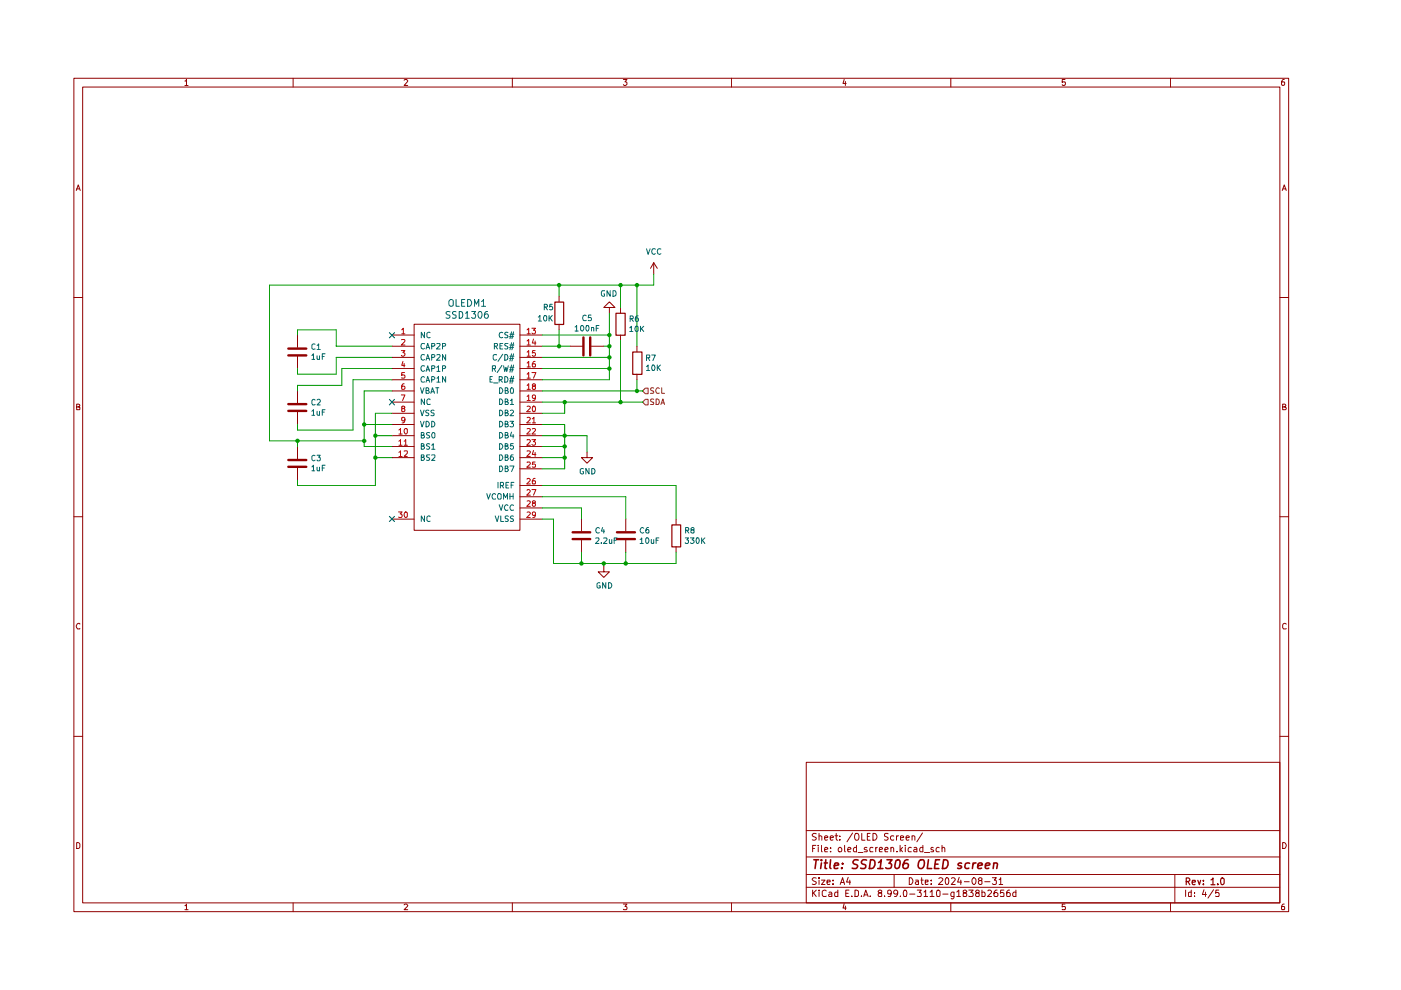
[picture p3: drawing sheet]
<svg xmlns="http://www.w3.org/2000/svg" width="297mm" height="210mm" viewBox="0 0 297 210" stroke-linecap="round" stroke-linejoin="round" font-family="sans-serif">
<g fill="none" stroke="#910000" stroke-width=".21">
<path d="M15.7 16.6h257.5v176.7h-257.5zM17.5 18.5h253.9v172.9h-253.9zM39.2 17.2h.2l.1-.4v1.3M39.2 18.1h.7M62.1 16.6v1.9M85.7 17l.2-.2h.3l.2 .3-.7 1h.7M108.6 16.6v1.9M132.2 16.8h.7l-.4 .6 .4 .1v.4l-.2 .2h-.4l-.1-.2M155.1 16.6v1.9M179 16.8l-.3 .9h.7M179.2 17.3v.8M201.6 16.6v1.9"/>
<path d="M225.8 16.8h-.6v.6h.6l.1 .1-.1 .5-.4 .1-.2-.2M248.2 16.6v1.9M272.3 16.8h-.3a.93 .93 0 0 0-.2 1.2h.5l.1-.5-.1-.1h-.5l-.1 .1M16.2 40.4l.4-1.2 .4 1.2M16.3 40h.5M138.6 55.7l-.7 1.2M138.6 55.7l.8 1.2M138.6 55.7v2.4M271.9 40.4l.4-1.2 .4 1.2M272 40h.6M15.7 63.1h1.8M118.5 62.8v1.2"/>
<path d="M118.5 68.7v1.2M120.9 73.4h2.6M125.4 73.4h2.6M129.2 65.2h1.2l-1.2-1.2-1.2 1.2h1.2v1.2M131.6 65.2v1.2M131.6 71v1.2M135 73.4v1.2M135 79.3v1.2M271.4 63.1h1.8M16.3 86.3h.4l.2-.3-.1-.2-.5-.1v1.2h.5l.1-.5-.2-.1M271.9 86.3l.6-.1v-.4l-.6-.1v1.2h.6l.2-.4-.3-.2M15.7 109.6h1.8"/>
<path d="M271.4 109.6h1.8M16.9 132.3l-.1-.1a.66 .66 0 0 0-.6 .4 .66 .66 0 0 0 .2 .7h.5M272.7 132.3l-.4-.1-.4 .3v.6l.2 .2h.6M15.7 156.1h1.8M271.4 156.1h1.8M16.3 178.6h.3l.3 .4v.6l-.3 .3h-.3zM170.9 161.6h100.5v29.8h-100.5zM170.9 176.1h100.5M172.3 179.9h.4M173 179.2h-.7v1.4M173.1 176.8l-.6-.1-.3 .3 .1 .3 .7 .2 .1 .2a.51 .51 0 0 1-.4 .4 .51 .51 0 0 1-.5 0M173.5 179.2v.1"/>
<path d="M173.5 179.7v.9M173.7 177.3l.3-.1 .2 .2v.7M173.7 176.7v1.4M174.2 179.2v1.2l.1 .2M174.8 177.6l.7-.1-.1-.2-.4-.1-.2 .2 .1 .7h.5M176 177.6l.7-.1-.1-.2-.4-.1-.2 .2 .1 .7h.5M176.1 179.7v.2M177 177.2h.6M177.3 176.7v1.2l.3 .2M178.1 178v.1M178.1 177.3v.1M179.1 179.2v1.2l.1 .2"/>
<path d="M180.8 176.6l-1.2 1.9M181.4 176.8l.4-.1a.89 .89 0 0 1 0 1.4h-.3a.97 .97 0 0 1-.1-1.3zM181.6 179.2v1.4l-.6-.1a.6 .6 0 0 1 .2-.8h.4M182.7 176.7v1.4h.7M183.8 179.7a.35 .35 0 0 0-.4 0 .35 .35 0 0 0-.2 .3l.7 .3-.1 .3h-.6M183.9 177.4h.4M184.5 176.7h-.6v1.4h.6M185.1 179.7h-.4l-.3 .3 .1 .6h.6M185.1 176.7a.73 .73 0 0 1 .8 .7 .73 .73 0 0 1-.8 .7zM185.7 179.7v.9M186 179.7l-.3 .1v.2M188.3 176.8l-.5-.1-.3 .2v.4l.7 .2 .1 .2-.3 .4h-.5"/>
<path d="M188.9 179.8l.2-.1h.3l.1 .9M188.9 179.7v.9M189.5 177.3l-.4-.1-.3 .3v.4l.3 .2h.4M190.1 177.2v.9M190.5 177.2l-.4 .3M190.8 179.2v1.4M190.9 177.6l.7-.1-.1-.2h-.6v.8h.6M191.3 179.7l-.5 .6M191.9 179.2v.1M191.9 179.7v.9M192.1 177.6l.7-.1-.1-.2-.4-.1-.2 .2 .1 .7h.5M193.2 179.7h-.4a.59 .59 0 0 0-.1 .9h.5"/>
<path d="M193.4 177.3l.3-.1 .3 .2v.7M193.4 177.2v.9M193.8 179.7h.4l.2 .2v.7h-.6l-.1-.3 .7-.3M195.6 176.6l-1.2 1.9M195.7 179.2v1.4l-.6-.1a.6 .6 0 0 1 .1-.8h.5M197.9 179.7h-.4l-.1 .2 .1 .3 .5 .1-.1 .3h-.5M199.1 179.7h-.4a.59 .59 0 0 0-.1 .9h.5M199.7 179.8l.2-.1h.3l.1 .9M199.7 179.2v1.4M271.9 178.6a.65 .65 0 0 1 .8 .7 .65 .65 0 0 1-.8 .6zM39.2 192h.2l.1-.3v1.2M39.2 192.9h.7"/>
<path d="M62.1 191.4v1.9M85.7 191.9l.2-.2h.3l.2 .2-.7 1h.7M108.6 191.4v1.9M132.2 191.7h.7l-.4 .5 .4 .2v.3l-.1 .2-.6-.1M155.1 191.4v1.9M170.9 188.1h100.5M170.9 185.4h100.5M170.9 181.7h100.5M172.3 188.7v1.4M172.5 189.3l.6 .8M173.1 186.2l-.6-.1-.3 .3 .3 .4 .6 .3a.51 .51 0 0 1-.4 .4 .51 .51 0 0 1-.5 0M173.1 188.7l-.8 .8"/>
<path d="M173.7 188.7v.2M173.7 186.1v.2M173.7 186.6v.9M173.7 189.1v1M174.2 186.6h.7l-.7 .9h.7M174.8 180.2l.7-.2-.1-.3h-.4l-.2 .2 .1 .7h.5M175.2 188.9l-.4-.2-.5 .4 .1 .8 .2 .2 .6-.1M175.3 187l.7-.1-.1-.3h-.5l-.1 .2 .1 .7h.5M175.8 189.2l.4-.1 .2 .3v.7h-.6l-.1-.4 .7-.2M176.1 180.5v.1M176.6 187.4v.1M176.6 186.6v.2"/>
<path d="M177.6 188.7v1.4h-.6v-.9h.6M178.1 187.5l.5-1.4 .5 1.4M178.3 187.1h.6M179 191.6l-.3 .9h.7M179.2 192.1v.8M179.3 189.4h.5M179.7 180.2l.7-.2-.1-.3h-.4l-.2 .2 .1 .7h.5M179.8 186l-.3 1h.8M180 188.7h-.7v1.4h.7M180.2 186.6v.9M180.6 190v.1M181.3 188.7h.3l.4 .4v.6l-.2 .4h-.5z"/>
<path d="M181.9 180.8h1.1M182.6 190v.1M183.1 190.1l.5-1.4 .5 1.4M183.2 189.7h.7M184.5 190v.1M186.4 189.3l-.2-.3 .2-.3 .5 .1v.3l-.7 .5 .2 .5h.5v-.6l-.2-.2M186.4 180.2l.7-.2-.2-.3h-.4l-.1 .7 .1 .2h.5M187.5 190v.1M187.6 180.2l.7-.2-.2-.3h-.4l-.1 .7 .1 .2h.5M189 189.3l-.3 .3-.5-.1v-.6l.5-.2a1.02 1.02 0 0 1 0 1.4h-.4M189.6 185.4v2.7M190.2 180.5v.1"/>
<path d="M190.3 189.3l-.3 .3h-.3l-.2-.3v-.3l.2-.3 .5 .1a.93 .93 0 0 1-.2 1.3h-.3M190.9 190v.1M190.9 180.1l.4 .5M191.6 188.9l.3-.2a.82 .82 0 0 1 .2 1.4l-.5-.1zM192.8 186.1a.72 .72 0 0 1 .8 .7 .72 .72 0 0 1-.8 .7zM192.9 189.6h1.1M194.1 186.6h.5l.1 .9M194.5 188.7h.8l-.4 .5 .4 .3-.1 .6-.7-.1M194.7 186.9h-.4l-.2 .3 .2 .3h.4M195.2 186.6h.5M195.4 186.1v1.2l.3 .2M195.9 189.1l.4-.4v1.4"/>
<path d="M195.9 190.1h.8M196 180.8h1.1M196.2 187l.6-.1v-.3h-.6v.9h.6M197.2 189.1l.4-.4v1.4M197.2 190.1h.8M197.4 187.4v.1M197.4 186.6v.2M198.6 188.9l.4-.2 .3 .3v.8l-.2 .3-.5-.1zM199.1 186.3v-.1a.47 .47 0 0 1 .8 .3l-.9 1h.9M199.9 189.6h1.1M200.5 186.3l.2-.2a.8 .8 0 0 1 .5 .7 .8 .8 0 0 1-.5 .7l-.2-.1-.1-.5zM201.6 191.4v1.9"/>
<path d="M201.8 186.3l.1-.2h.4l.2 .4-.8 1h.8M202.3 189.1v1.2l-.3 .3-.3-.1M202.3 189.2l-.5-.1a.59 .59 0 0 0 0 1h.5M202.9 189.1l.4-.4v1.4M202.9 190.1h.7M203.4 186l-.4 1h.9M203.7 186.6v.9M204.5 189.3l-.3-.2v-.2l.5-.2 .3 .4-.8 .4 .1 .6 .6-.1 .1-.4-.3-.3M204.5 186.9h1M205.4 188.7h.9l-.5 .5h.3l.2 .3-.1 .5h-.8M206.4 186.1a.75 .75 0 0 1 .6 .7 .75 .75 0 0 1-.6 .7 .92 .92 0 0 1 0-1.4zM207.1 189.3l-.3-.3 .3-.3 .4 .1 .1 .3-.8 .5 .2 .5h.5l.1-.6-.3-.2"/>
<path d="M207.7 186.7l-.3-.3 .3-.3 .4 .1 .1 .4-.5 .1-.3 .2v.4l.3 .2 .5-.1v-.5l-.3-.2M208.2 188.7v1.4h.6v-.9h-.6M208.8 186.9h1.1M209.5 188.9l.1-.2h.4l.2 .4-.8 1h.8M210.4 186.1h.8l-.4 .5 .4 .2v.6l-.2 .1-.6-.1M211.4 188.7l-.4 .2a.86 .86 0 0 0-.1 1.2h.5l.2-.6-.3-.3h-.3l-.3 .3M211.8 186.5l.4-.4v1.4M211.8 187.5h.8M212.9 188.7h-.7l-.1 .7 .2-.2 .5 .1 .1 .7h-.8M214 188.7h-.2l-.4 .4v.9h.7l.1-.5-.2-.3-.5 .1-.1 .2M215.4 188.7v1.4l-.6-.1a.6 .6 0 0 1 .2-.9l.4 .1M225.8 191.7h-.6v.6l.6-.1 .1 .2-.1 .5-.6-.1"/>
<path d="M248.2 191.4v1.9M249.1 185.4v6M251.4 188.7v1.4M252.6 188.7v1.4h-.5l-.1-.8 .2-.2 .4 .1M253.2 190v.1M253.2 189.2v.2M255.3 188.6l-.4 1.1h.9M255.6 189.1v1M257.3 188.6l-1.2 1.8M258.4 188.7h-.6l-.1 .7 .2-.2 .5 .1v.8l-.7-.1M272.3 191.7h-.3a.93 .93 0 0 0-.2 1.2h.5l.1-.5-.1-.2h-.5l-.1 .2"/>
<circle cx="178.1" cy="180.2" r=".44"/>
</g>
<g fill="none" stroke="#910000" stroke-width=".25">
<path d="M117.6 64.1h1.9v4.7h-1.9zM130.6 66.4h1.9v4.7h-1.9zM134.2 74.6h1.9v4.8h-1.9zM251.5 186.9h.5l.3-.3v-.2l-.3-.3h-.5v1.5M251.8 186.9l.5 .7M252.8 187.1l.6-.1v-.4h-.5l-.1 .2 .1 .7h.5M254 186.6l.3 1 .3-1M255.1 187.4v.2M255.1 186.6v.2M256.8 186.6l.4-.5v1.5M256.8 187.6h.8M258.2 187.4v.2"/>
<path d="M258.9 186.3l.3-.2 .3 .3v.8l-.3 .4a.93 .93 0 0 1-.3-1.3z"/>
</g>
<g fill="none" stroke="#910000" stroke-width=".34">
<path d="M172.6 182.3h1M173.1 182.3l-.3 1.8M174.2 182.3v.2M174.2 183l-.2 1.1M174.8 183h.6M175.1 182.3l-.2 1.8h.4M176.1 182.3l-.2 1.6 .3 .2M176.9 183.6l.9-.2-.1-.4h-.7l-.1 .9 .1 .2h.6M178.5 184v.1M178.6 183v.2M181.9 182.4l-.6-.1-.5 .4 .2 .4 .8 .4 .1 .1-.2 .4-.3 .1h-.7M183.7 182.4l-.7-.1-.4 .4 .2 .4 .8 .4-.1 .5-.3 .1h-.7"/>
<path d="M184.6 182.3h.4a1 1 0 0 1 .5 1.2 1 1 0 0 1-1.2 .6zM186.1 184.1h1.1M186.3 182.9l.6-.6-.3 1.8M188 182.3h1.1l-.6 .7 .4 .1 .2 .3-.3 .7h-.8l-.2-.1M190 182.5l.5-.2a1.19 1.19 0 0 1-.3 1.8h-.3a1.61 1.61 0 0 1 .1-1.6zM192.5 182.3h-.3a1.35 1.35 0 0 0-.6 1.8 .65 .65 0 0 0 .9-.3v-.6a.63 .63 0 0 0-1 .2M194.9 182.5l.3-.2h.5a1.07 1.07 0 0 1 .3 1.1 1.07 1.07 0 0 1-.9 .7h-.2a1.17 1.17 0 0 1 0-1.6zM196.8 182.3l-.2 1.8h.9M198.3 183.2h.6M199.2 182.3h-.8l-.3 1.8h1M200.1 182.3h.4a1 1 0 0 1 .5 1.2 1 1 0 0 1-1.2 .6zM203.9 183a.48 .48 0 0 0-.8 .3l.3 .3h.4l.1 .3a.6 .6 0 0 1-.9 .2"/>
<path d="M205.6 183h-.8l-.2 .8 .3 .3h.5M206.3 183l-.1 1.1M206.9 183h-.4l-.2 .3M207.3 183.6l1-.2-.1-.4a.6 .6 0 0 0-.9 .2v.9h.8M209 183.6l.8-.2v-.4a.6 .6 0 0 0-.8 .2v.9h.6M210.7 183.1v-.1a.48 .48 0 0 1 .8 .2l-.2 .9M210.7 183l-.1 1.1"/>
</g>
<path d="M123.7 71.5v3.9M125.1 71.5v3.9" fill="none" stroke="#910000" stroke-width=".51"/>
<path d="M136.8 82.3h.6v1.2h-.6l-.6-.6z" fill="#f5f3ef"/>
<path d="M136.2 82.9l.6-.6h.6v1.2h-.6zM138.6 82.3h-.6v.4l.5 .2 .1 .3-.1 .2h-.6M139.8 82.4l-.3-.2a.67 .67 0 0 0-.5 .5 .67 .67 0 0 0 .3 .7l.5-.1M140.3 82.2v1.2h.6" fill="none" stroke="#765500" stroke-width=".21"/>
<path d="M61.1 97.5h3.8M61.1 99h3.8M61.1 85.7h3.8M61.1 87.1h3.8M121.4 112.9h3.7M121.4 114.3h3.7" fill="none" stroke="#910000" stroke-width=".51"/>
<path d="M63.1 82.9v2.6M63.1 87.4v2.6M63.1 94.7v2.6M63.1 99.1v2.7M123.3 110.1v2.5M123.3 114.6v2.5M128 120.1v1.1h1.2l-1.2 1.2-1.2-1.2h1.2" fill="none" stroke="#910000" stroke-width=".21"/>
<path d="M136.2 85.3l.6-.6h.6v1.2h-.6z" fill="#f5f3ef"/>
<path d="M136.8 84.7h.6v1.2h-.6l-.6-.6zM138.6 84.7h-.6v.4l.5 .2 .1 .3-.1 .2h-.6M139.1 84.6a.66 .66 0 0 1 .7 .4 .66 .66 0 0 1-.3 .8h-.4zM140.1 85.8l.4-1.2 .4 1.2M140.2 85.4h.6" fill="none" stroke="#765500" stroke-width=".21"/>
<path d="M61.1 73.9h3.8M61.1 75.4h3.8M130.8 112.9h3.8M130.8 114.3h3.8" fill="none" stroke="#910000" stroke-width=".51"/>
<g fill="none" stroke="#910000" stroke-width=".21">
<path d="M63.1 71v2.7M63.1 75.5v2.6M83.1 71h4.7M83.1 73.4h4.7M83.1 75.8h4.7M83.1 78.1h4.7M87.8 68.7h22.4v43.7h-22.4zM110.2 71h4.8M110.2 73.4h4.8M110.2 75.8h4.8M110.2 78.1h4.8M83.1 80.5h4.7"/>
<path d="M83.1 82.9h4.7M83.1 85.3h4.7M83.1 87.6h4.7M83.1 90h4.7M83.1 92.4h4.7M83.1 94.7h4.7M83.1 97h4.7M110.2 80.5h4.8M110.2 82.9h4.8M110.2 85.3h4.8M110.2 87.6h4.8M110.2 90h4.8"/>
<path d="M110.2 92.4h4.8M110.2 94.7h4.8M110.2 97h4.8M110.2 99.4h4.8M124.5 95.8v1.2h1.1l-1.1 1.2-1.2-1.2h1.2M83.1 110.1h4.7M110.2 110.1h4.8M110.2 103h4.8M110.2 105.3h4.8M110.2 107.7h4.8M132.7 110.1v2.5M132.7 114.6v2.5"/>
<path d="M143.3 110.1v1.2M143.3 115.9v1.2"/>
</g>
<path d="M142.5 111.3h1.8v4.7h-1.8z" fill="none" stroke="#910000" stroke-width=".25"/>
<g fill="none" stroke="#b90000" stroke-width=".21">
<path d="M85.1 74.3h.8l-.5 .5h.4l.1 .5-.3 .2h-.3l-.2-.1M85.2 69.9l.3-.3v1.2M85.2 72.1l.5-.1 .2 .3-.8 .9h.8M85.2 70.8h.7M85.4 76.6l-.2 .9h.7M85.7 77v.8M85.8 79h-.6v.6l.5-.1 .2 .2v.3l-.2 .2-.5-.1M111.8 69.9l.3-.3v1.2M111.8 72.3l.3-.3v1.2M111.8 74.7l.3-.4v1.2M111.8 77l.3-.4v1.2M111.8 79.3l.3-.3v1.2"/>
<path d="M111.8 70.8h.6M111.8 73.2h.6M111.8 75.5h.6M111.8 77.8h.6M112.8 69.6h.7l-.4 .4 .4 .1v.6l-.6 .1-.1-.2M112.8 79h.8l-.5 1.2M113.1 71.9l-.2 .8h.7M113.5 74.3h-.6v.5h.6v.6l-.5 .1-.1-.1M113.5 76.6h-.3a.93 .93 0 0 0-.3 1.2h.6v-.5v-.2h-.6v.2M113.5 72.3v.9M84.6 91.2l.3-.4v1.2M84.6 93.6l.3-.4v1.2"/>
<path d="M84.6 95.9l.3-.3v1.2M84.6 92h.7M84.6 94.4h.7M84.6 96.8h.7M85.1 83.7h.8l-.6 1.2M85.3 86.6l-.1-.1v-.3h.6v.3l-.6 .2v.5l.1 .1h.3l.3-.3-.3-.4M85.7 81.4h-.4l-.1 .3v.8h.5l.2-.1v-.4l-.2-.1h-.4l-.1 .1M85.7 93.6l.3-.4v1.2M85.7 95.7h.7v.4l-.7 .7h.7M85.7 94.4h.7M85.8 91l.2-.2 .4 .2v.8l-.3 .2-.3-.2zM85.9 89l-.3 .2-.4-.1v-.5l.4-.1a.73 .73 0 0 1-.1 1.2h-.2"/>
<path d="M111.8 81.7l.3-.3v1.1M111.8 84.1l.3-.4v1.2M111.8 86.2l.4-.1 .2 .3-.7 .9h.7M111.8 88.6l.4-.1 .2 .3-.7 .9h.7M111.8 90.9l.4-.1 .2 .4-.7 .8h.7M111.8 93.3l.5-.1 .1 .4-.7 .8h.7M111.8 95.7l.5-.1 .1 .3-.7 .9h.7M111.8 98h.5l.1 .3-.7 .8h.7M111.8 80.2h.6M111.8 82.5h.6M111.8 84.9h.6M112.8 93.2h.7l-.4 .4 .4 .3v.4l-.6 .1-.1-.2"/>
<path d="M112.9 88.8l.3-.3v1.2M112.9 90.9l.4-.1 .2 .4-.7 .8h.7M112.9 89.7h.6M112.9 86.2l.4-.1a.78 .78 0 0 1 0 1.2l-.4-.1zM113.1 81.9h-.2a.31 .31 0 0 1 .1-.5 .31 .31 0 0 1 .5 .1v.4h-.4l-.2 .2v.4h.6v-.1v-.3l-.2-.2M113.1 95.5l-.2 .9h.7M113.5 98h-.6v.5l.4-.1 .2 .2v.5l-.6-.1M113.5 95.9v.9M113.5 84.2l-.4 .3-.2-.3v-.2a.35 .35 0 0 1 .3-.3 .35 .35 0 0 1 .3 .3l-.1 .8-.5 .1M84.5 108.5h.8l-.5 .5 .5 .2-.1 .4h-.7M85.9 108.6l.2-.1 .3 .3v.7l-.4 .2a.7 .7 0 0 1-.1-1.1zM111.8 101.6l.4-.2 .2 .4-.7 .8h.7"/>
<path d="M111.8 104l.4-.2 .2 .3-.7 .9h.7M111.8 106.3l.4-.1 .2 .3-.7 .9h.7M111.8 108.6l.4-.1 .2 .4-.7 .8h.7M112.8 103.8h.8l-.5 1.2M113.1 106.7l-.2-.3a.35 .35 0 0 1 .3-.2 .35 .35 0 0 1 .3 .2l-.2 .3a.36 .36 0 0 0-.4 .4 .36 .36 0 0 0 .5 .2 .36 .36 0 0 0 .1-.5l-.2-.1M113.5 101.4h-.3a.93 .93 0 0 0-.3 1.2h.6v-.5v-.2h-.6v.2M113.5 109.1l-.4 .2-.2-.2v-.3a.35 .35 0 0 1 .3-.3 .35 .35 0 0 1 .3 .3l-.1 .8-.5 .1"/>
</g>
<g fill="none" stroke="#006665" stroke-width=".21">
<path d="M90 70.4v1.2l-.7-1.2v1.2M90 72.9l-.5-.1a.67 .67 0 0 0-.3 .7 .67 .67 0 0 0 .5 .5l.3-.2M90 75.3l-.5-.1a.67 .67 0 0 0-.3 .7 .67 .67 0 0 0 .5 .5l.3-.2M90 77.6h-.5a.67 .67 0 0 0-.3 .6 .67 .67 0 0 0 .5 .5l.3-.1M90.3 74l.4-1.2 .4 1.2M90.3 76.4l.4-1.2 .4 1.2M90.3 78.7l.4-1.1 .4 1.1M90.4 73.7h.6M90.4 76h.6M90.4 78.4h.6M91.2 70.5a.45 .45 0 0 0-.7 .2v.7a.45 .45 0 0 0 .7 .1M91.5 73.4l.6-.1 .1-.3-.2-.2h-.5v1.2"/>
<path d="M91.5 75.8l.6-.1 .1-.3-.2-.2h-.5v1.2M91.5 78.1h.6l.1-.4-.2-.1h-.5v1.1M92.6 72.9l.6-.1 .1 .4-.8 .8h.8M92.6 75.3l.6-.1 .1 .3-.8 .9h.8M92.6 77.9l.4-.3v1.1M92.6 78.7h.7M93.8 73.4l.6-.1 .1-.3-.2-.2h-.5v1.2M93.8 78.1h.6l.1-.4-.2-.1h-.5v1.1M94.5 75.2v1.2l-.7-1.2v1.2M94.5 79.8v1.2l-.7-1.2v1.2M104.4 78.1h.7v-.5h-.7v1.1M104.4 79.8h-.5v1.2h.5"/>
<path d="M104.7 78.1l.4 .6M104.8 73.4l.6-.1v-.5h-.6v1.2M105.1 73.4l.4 .6M105.2 75.3l-.5-.1-.1 .2v.8l.3 .2 .3-.2M106 73.3h.4M106.4 77.5l-1 1.5M106.6 70.5l-.3-.1a.6 .6 0 0 0-.5 .6 .6 .6 0 0 0 .5 .6l.3-.1M106.6 72.8h-.6v1.2h.6M106.6 75.1l-1 1.5M106.8 77.6l.2 1.1 .3-.8 .1 .8 .4-1.1M107 75.2h.4a.66 .66 0 0 1 .3 .7 .66 .66 0 0 1-.7 .5zM107 79.8a.66 .66 0 0 1 .7 .5 .66 .66 0 0 1-.3 .7h-.4z"/>
<path d="M107.7 70.5h-.6v.5l.5 .1 .1 .3-.3 .2-.4-.1M107.7 72.8h-.6v.5l.5 .2 .1 .2-.3 .3-.4-.1M108 73.7h.9M108 76h.9M108 78.4h.9M108 71.4h.9M108.1 70.9h.9M108.1 73.2h.9M108.1 75.5h.9M108.1 77.9h.9M108.5 70.4l-.4 1.4M108.5 72.6l-.4 1.6"/>
<path d="M108.5 75l-.4 1.5M108.5 77.4l-.4 1.5M108.5 79.8l-.4 1.5M108.9 70.4l-.4 1.4M108.9 72.6l-.4 1.6M108.9 75l-.4 1.5M108.9 77.4l-.4 1.5M108.9 79.8l-.4 1.5M89.2 82.2l.3 1.2 .4-1.2M89.2 87l.3 1.1 .4-1.1M89.2 89.3l.3 1.2 .4-1.2M89.3 92.3l.5-.1v-.4l-.5-.1v1.2h.4l.3-.4-.3-.2"/>
<path d="M89.3 94.6h.5v-.5h-.5v1.1h.4l.3-.4-.3-.2M89.3 96.9h.5v-.5h-.5v1.2h.4l.3-.4-.3-.3M90 80l-.3-.2a.67 .67 0 0 0-.5 .6 .67 .67 0 0 0 .3 .6l.5-.1M90 84.6v1.2l-.7-1.2v1.2M90.3 81l.4-1.2 .4 1.2M90.3 82.8l.5-.1v-.4l-.5-.1v1.2h.5l.2-.3-.3-.3M90.3 89.3a.6 .6 0 0 1 .7 .6 .6 .6 0 0 1-.7 .6zM90.4 80.7h.6M90.9 87h-.6v.5l.5 .1 .1 .3-.2 .2h-.4M91.1 91.8h-.6v.4l.5 .2 .1 .2-.3 .3-.4-.1M91.1 94.1h-.6v.5l.5 .1 .1 .3-.3 .2h-.4M91.1 96.4h-.6v.5l.5 .2 .1 .3-.3 .2-.4-.1"/>
<path d="M91.2 84.8l-.4-.2-.3 .3v.6l.2 .3 .5-.1M91.4 83.4l.3-1.2 .4 1.2M91.4 83.1h.6M91.5 80.5h.4l.3-.4-.3-.3h-.4v1.2M91.5 89.3a.6 .6 0 0 1 .7 .6 .6 .6 0 0 1-.7 .6zM91.5 94.4l.4-.3v1.1M91.5 96.5h.7v.4l-.7 .7h.7M91.5 95.2h.7M91.7 91.8l.2-.1 .3 .2v.7l-.3 .3a.7 .7 0 0 1-.2-1.1zM92 87h-.4l-.2 .2 .2 .3 .4 .2v.4h-.6M92.4 82.2h.6M92.6 80.2l.4-.4v1.2"/>
<path d="M92.6 81h.7M92.7 82.2v1.2M103.9 80.4h.3M104.6 81.2h1M105.8 80.5l.6-.1v-.5l-.6-.1v1.2M105.9 82.2a.66 .66 0 0 1 .7 .4 .66 .66 0 0 1-.3 .8h-.4zM105.9 84.6a.66 .66 0 0 1 .7 .4 .66 .66 0 0 1-.3 .8h-.4zM105.9 87a.6 .6 0 0 1 .7 .5 .6 .6 0 0 1-.7 .6zM105.9 89.3a.6 .6 0 0 1 .7 .6 .6 .6 0 0 1-.7 .6zM105.9 91.7a.6 .6 0 0 1 .7 .6 .6 .6 0 0 1-.7 .6zM105.9 94.1a.58 .58 0 0 1 .7 .6l-.3 .5h-.4zM105.9 96.4h.4a.66 .66 0 0 1 .3 .8 .66 .66 0 0 1-.7 .4z"/>
<path d="M105.9 98.8h.4a.66 .66 0 0 1 .3 .8 .66 .66 0 0 1-.7 .4zM106.1 80.5l.4 .5M107.1 82.8l.5-.1v-.4l-.5-.1v1.2h.5l.2-.3-.4-.3M107.1 85.2l.5-.1v-.4l-.5-.1v1.2h.5l.2-.4-.4-.2M107.1 87.5h.5v-.5h-.5v1.1h.4l.3-.4-.4-.2M107.1 89.9l.5-.1v-.4l-.5-.1v1.2h.4l.3-.4-.4-.2M107.1 92.3l.5-.1v-.4l-.5-.1v1.2h.4l.3-.4-.4-.2M107.1 94.6h.5v-.5h-.5v1.1h.4l.3-.4-.4-.2M107.1 96.9h.5v-.5h-.5v1.2h.4l.3-.4-.4-.3M107.1 99.3h.5v-.5h-.5v1.2h.4l.3-.4-.4-.3M108 80.8h.9M108.1 89.3h.8l-.4 .4 .3 .1v.6h-.7"/>
<path d="M108.1 98.8h.9l-.5 1.2M108.1 80.3h.9M108.2 84.9l.3-.3v1.2M108.2 87h.4l.3 .3-.8 .8h.8M108.2 85.8h.7M108.5 82.2a.75 .75 0 0 1 .2 1.2h-.3l-.2-.4 .1-.6zM108.5 91.6l-.3 .9h.8M108.8 94.1h-.5l-.1 .5h.6v.6h-.4l-.2-.1M108.8 96.4h-.3l-.2 .3v.8h.5l.1-.4a.35 .35 0 0 0-.4-.3 .35 .35 0 0 0-.3 .3M108.8 92.1v.8M90 109.4v1.2l-.7-1.2v1.2M91.2 109.6v-.1a.45 .45 0 0 0-.7 .1v.7a.45 .45 0 0 0 .7 .2"/>
<path d="M103.2 104.6l.3 1.2 .5-1.2M105 109.4l.4 1.2 .3-1.2M105.1 104.8l-.3-.2a.67 .67 0 0 0-.5 .6 .67 .67 0 0 0 .3 .6l.5-.1M105.6 102.3v1.2M105.7 104.6l.6 .2v.9l-.2 .1h-.4a.86 .86 0 0 1 0-1.2zM105.8 107l.5 1.2 .3-1.2M106.1 103h.5l.2-.2v-.4l-.2-.1h-.5v1.2M106.2 109.4v1.2h.6M106.4 103l.4 .5M106.8 105.8v-1.2l.4 .9 .4-.9v1.2M107.3 102.9h.4M107.7 107.2l-.3-.2a.67 .67 0 0 0-.5 .5 .67 .67 0 0 0 .3 .7l.5-.1"/>
<path d="M107.8 109.5l-.5-.1-.2 .2 .2 .4h.2l.3 .2-.3 .4-.4-.1M107.9 102.3h-.6v1.2h.6M108.1 104.6v1.2M108.1 105.2h.7M108.4 102.9h.4M108.8 104.6v1.2M108.9 107.2l-.3-.2a.67 .67 0 0 0-.5 .5 .67 .67 0 0 0 .3 .7l.5-.1M108.9 109.5h-.6a.44 .44 0 0 0 .1 .4 .44 .44 0 0 0 .4 .2v.4h-.6M109 102.3h-.6v1.2"/>
</g>
<g fill="none" stroke="#090" stroke-width=".21">
<path d="M138.6 58.1v2.4h-81.5v33h20.1M63.1 71v-1.1h8.2v3.5h11.8M83.1 78.1h-10.6v3.6h-9.4v1.2M83.1 75.8h-11.8v3.5h-8.2v-1.2M115 78.1h14.2M115 73.4h5.9M115 71h14.2M115 75.8h14.2M118.5 60.5v2.3M118.5 69.9v3.5M128 73.4h1.2M129.2 66.4v14.1h-14.2"/>
<path d="M131.6 60.5v4.7M131.6 72.2v13.1M135 60.5v12.9M63.1 93.5v1.2M77.2 90h5.9M79.6 97h3.5M79.6 92.4h3.5M83.1 82.9h-5.9v11.8h5.9M83.1 80.5h-8.3v10.7h-11.7v-1.2M83.1 87.6h-3.5v15.4h-16.5v-1.2M115 85.3h21.2M115 82.9h21.2"/>
<path d="M115 90h4.7v9.4h-4.7M115 97h4.7M115 92.4h9.5v3.4M115 94.7h4.7M119.7 85.3v2.3h-4.7M135 80.5v2.4M115 103h28.3v7.1M115 110.1h2.3v9.4h26v-2.4M115 107.7h8.3v2.4M115 105.3h17.7v4.8M123.3 117.1v2.4M128 119.5v.6"/>
<path d="M132.7 117.1v2.4"/>
</g>
<path d="M82.5 70.5l1.2 1.1M83.7 70.5l-1.2 1.1M82.5 84.7l1.2 1.2M83.7 84.7l-1.2 1.2M82.5 109.5l1.2 1.1M83.7 109.5l-1.2 1.1" fill="none" stroke="#00008a" stroke-width=".21"/>
<g fill="#090">
<circle cx="131.6" cy="60.5" r=".47"/>
<circle cx="118.5" cy="60.5" r=".47"/>
<circle cx="119.7" cy="85.3" r=".47"/>
<circle cx="118.5" cy="73.4" r=".47"/>
<circle cx="129.2" cy="78.1" r=".47"/>
<circle cx="129.2" cy="75.8" r=".47"/>
<circle cx="129.2" cy="71" r=".47"/>
<circle cx="129.2" cy="73.4" r=".47"/>
<circle cx="135" cy="60.5" r=".47"/>
<circle cx="131.6" cy="85.3" r=".47"/>
<circle cx="135" cy="82.9" r=".47"/>
<circle cx="79.6" cy="97" r=".47"/>
<circle cx="77.2" cy="93.5" r=".47"/>
<circle cx="63.1" cy="93.5" r=".47"/>
<circle cx="128" cy="119.5" r=".47"/>
<circle cx="123.3" cy="119.5" r=".47"/>
<circle cx="119.7" cy="94.7" r=".47"/>
<circle cx="119.7" cy="92.4" r=".47"/>
<circle cx="132.7" cy="119.5" r=".47"/>
<circle cx="119.7" cy="97" r=".47"/>
<circle cx="77.2" cy="90" r=".47"/>
<circle cx="79.6" cy="92.4" r=".47"/>
</g>
<g fill="none" stroke="#006665" stroke-width=".21">
<path d="M137.1 52.7l.3 1.2 .4-1.2M138.9 52.8l-.5-.1a.67 .67 0 0 0-.2 .7 .67 .67 0 0 0 .5 .5l.2-.1M140.1 52.8l-.5-.1a.67 .67 0 0 0-.2 .7 .67 .67 0 0 0 .5 .5l.2-.1M66.1 75.4l.4-.4v1.2M66.1 76.2h.6M66.8 73l-.3-.1-.4 .3v.6l.4 .3 .3-.1M67.2 75.4l.1 .8 .4-.1M67.2 73.2l.4-.3v1.2M67.2 74.1h.7M67.7 75.4v.8M68.3 75.6h.4M68.9 75h-.6v1.2"/>
<path d="M95.4 66.1h-.7l-.1 .4 .2 .2 .4 .1 .2 .3-.3 .4-.5-.1M95.5 63.5l.6 .3v1l-.3 .1h-.4a.87 .87 0 0 1 .1-1.4zM96.7 66.1l-.5-.1-.3 .3 .3 .4 .5 .2v.4l-.3 .2-.5-.1M96.7 63.5v1.4h.7M97.4 66h.3a.76 .76 0 0 1 .4 .9 .76 .76 0 0 1-.7 .6zM97.9 64.2h.5M98.6 63.5h-.7v1.4h.7M98.7 66.5l.4-.5v1.5M98.7 67.5h.8M99.1 63.5a.73 .73 0 0 1 .9 .7 .73 .73 0 0 1-.9 .7zM100 66h.8l-.4 .5 .4 .3v.6l-.6 .1-.2-.2M100.6 64.9v-1.4l.4 1 .5-1v1.4"/>
<path d="M101.5 66.1l.2-.1a.76 .76 0 0 1 .5 .8 .76 .76 0 0 1-.5 .7l-.4-.6zM102.1 63.9l.4-.4v1.4M102.1 64.9h.9M103.4 66h-.3a.86 .86 0 0 0-.1 1.5l.5-.2v-.5l-.2-.3-.6 .3M114.1 67.2l.4-.3v1.2M114.1 68.1h.7M115.4 67l.3-.1 .2 .2v.7l-.3 .3a.7 .7 0 0 1-.2-1.1zM115.4 65.1h.5l.2-.2-.1-.3-.6-.1v1.2M115.7 65.1l.4 .6M116.4 66.9v1.2M116.6 67.4l.5 .7M117.1 64.5h-.5l-.1 .6 .2-.2 .4 .1v.6h-.6"/>
<path d="M117.1 66.9l-.7 .7M121.9 69.3l.4-.3v1.2M121.9 70.2h.7M123.2 69.1l.2-.1a.62 .62 0 0 1 .4 .6 .62 .62 0 0 1-.4 .6l-.3-.3zM124.3 69.1l.3-.1a.69 .69 0 0 1-.1 1.2l-.3-.4zM124.3 67l-.3-.2a.67 .67 0 0 0-.5 .5 .67 .67 0 0 0 .3 .7l.5-.1M125.3 66.8h-.5l-.1 .6 .5-.1 .2 .2v.3l-.2 .2-.5-.1M125.4 69.5l.4-.1 .1 .8M125.4 69.4v.8M126.4 69.6h.4M127 69h-.6v1.2M128.2 61.6h-.5l-.2 .3v.6l.2 .2h.5v-.4h-.2"/>
<path d="M129.4 61.6v1.2l-.7-1.2v1.2M130 61.6h.4a.66 .66 0 0 1 .2 .8 .66 .66 0 0 1-.6 .4zM133.5 69.5l.4-.3v1.1M133.5 70.3h.7M133.6 67.6h.5l.2-.2-.1-.3-.6-.1v1.2M133.9 67.6l.4 .6M134.8 69.2h.3l.2 .1v.8l-.2 .2h-.3l-.2-.5zM135.3 67l-.4 .1-.2 .8a.35 .35 0 0 0 .3 .3 .35 .35 0 0 0 .4-.3v-.3l-.3-.2-.4 .2M135.8 69.2v1.1M136 69.7l.5 .6M136.5 69.2l-.7 .6M137.1 77.7l.3-.3v1.2"/>
<path d="M137.1 75.9l.7-.1v-.4l-.7-.1v1.2M137.1 78.6h.7M137.4 75.9l.4 .6M138.2 75.3h.7l-.5 1.2M138.4 77.4a.62 .62 0 0 1 .5 .6 .62 .62 0 0 1-.5 .6 .78 .78 0 0 1 0-1.2zM139.4 77.4v1.2M139.5 77.9l.5 .7M140 77.4l-.6 .7M66.1 99l.4-.4v1.2M66.1 87.2l.4-.3v1.2M66.1 99.8h.6M66.1 88.1h.6"/>
<path d="M66.8 96.6l-.3-.1-.4 .3 .1 .7 .3 .2 .3-.2M66.8 84.8l-.3-.1-.4 .3v.6l.2 .3 .5-.1M67.2 99.1l.1 .7 .4-.1M67.2 87.2v.7l.2 .2 .3-.2M67.2 96.5h.7l-.3 .4 .3 .2v.4l-.2 .2h-.3l-.2-.2M67.2 84.8l.2-.1h.3l.2 .1v.4l-.7 .7h.7M67.7 87.2v.9M67.7 99.1v.7M68.3 99.2h.4M68.3 87.4h.4M68.9 98.6h-.6v1.2M68.9 86.9h-.6v1.2"/>
<path d="M123.7 99.4a.45 .45 0 0 0-.7 .2v.6a.45 .45 0 0 0 .7 .2v-.4h-.2M124.9 99.3v1.2l-.7-1.2v1.2M125.5 99.3l.6 .2 .1 .3-.1 .5-.4 .2h-.2zM126.3 114.1l.6-.1 .1 .4-.8 .8h.8M127.1 112l-.3-.2a.6 .6 0 0 0-.5 .6 .6 .6 0 0 0 .5 .6l.3-.1M127.5 115.1v.1M127.8 111.8l-.3 .8h.7M128 114.1l.5-.1 .2 .4-.8 .8h.8M128 112.3v.7M129.2 114.4v.7l.3 .1 .2-.1M129.7 114.4v.8M130.2 114.6h.4"/>
<path d="M130.8 114h-.6v1.2M135.7 114.4l.4-.4v1.2M135.7 115.2h.7M136.5 112l-.4-.2-.4 .6 .3 .5h.5M136.9 114.2l.2-.2a.6 .6 0 0 1 .6 .5 .6 .6 0 0 1-.3 .6l-.2 .1-.3-.2zM137.5 111.8h-.3a.73 .73 0 0 0-.1 1.1h.5v-.5l-.4-.1-.3 .2M138.1 114.4v.7l.3 .1 .2-.1M138.6 114.4v.8M139.1 114.6h.4M139.7 114h-.6v1.2M145.3 114h.7l-.4 .5 .4 .1v.5l-.2 .1h-.3l-.2-.1M145.4 112.4h.6v-.5l-.6-.1v1.2"/>
<path d="M145.6 112.4l.4 .6M146.4 114h.8l-.5 .5 .4 .1 .1 .4-.3 .2h-.3l-.2-.1M146.7 112.4l-.2-.2 .2-.4h.3l.2 .5a.51 .51 0 0 0-.6 .6h.6v-.5h-.2M147.7 114.1v-.1a.59 .59 0 0 1 .6 .4 .59 .59 0 0 1-.1 .7l-.2 .1-.3-.1zM148.8 114v1.2M148.9 114.6l.5 .6M149.4 114l-.6 .7M127.2 123.6l-.3-.1-.3 .3v.7l.3 .2 .4-.1v-.4h-.3M128.4 123.5v1.2l-.6-1.2v1.2M129 123.5a.6 .6 0 0 1 .7 .6 .6 .6 0 0 1-.7 .6z"/>
</g>
</svg>
